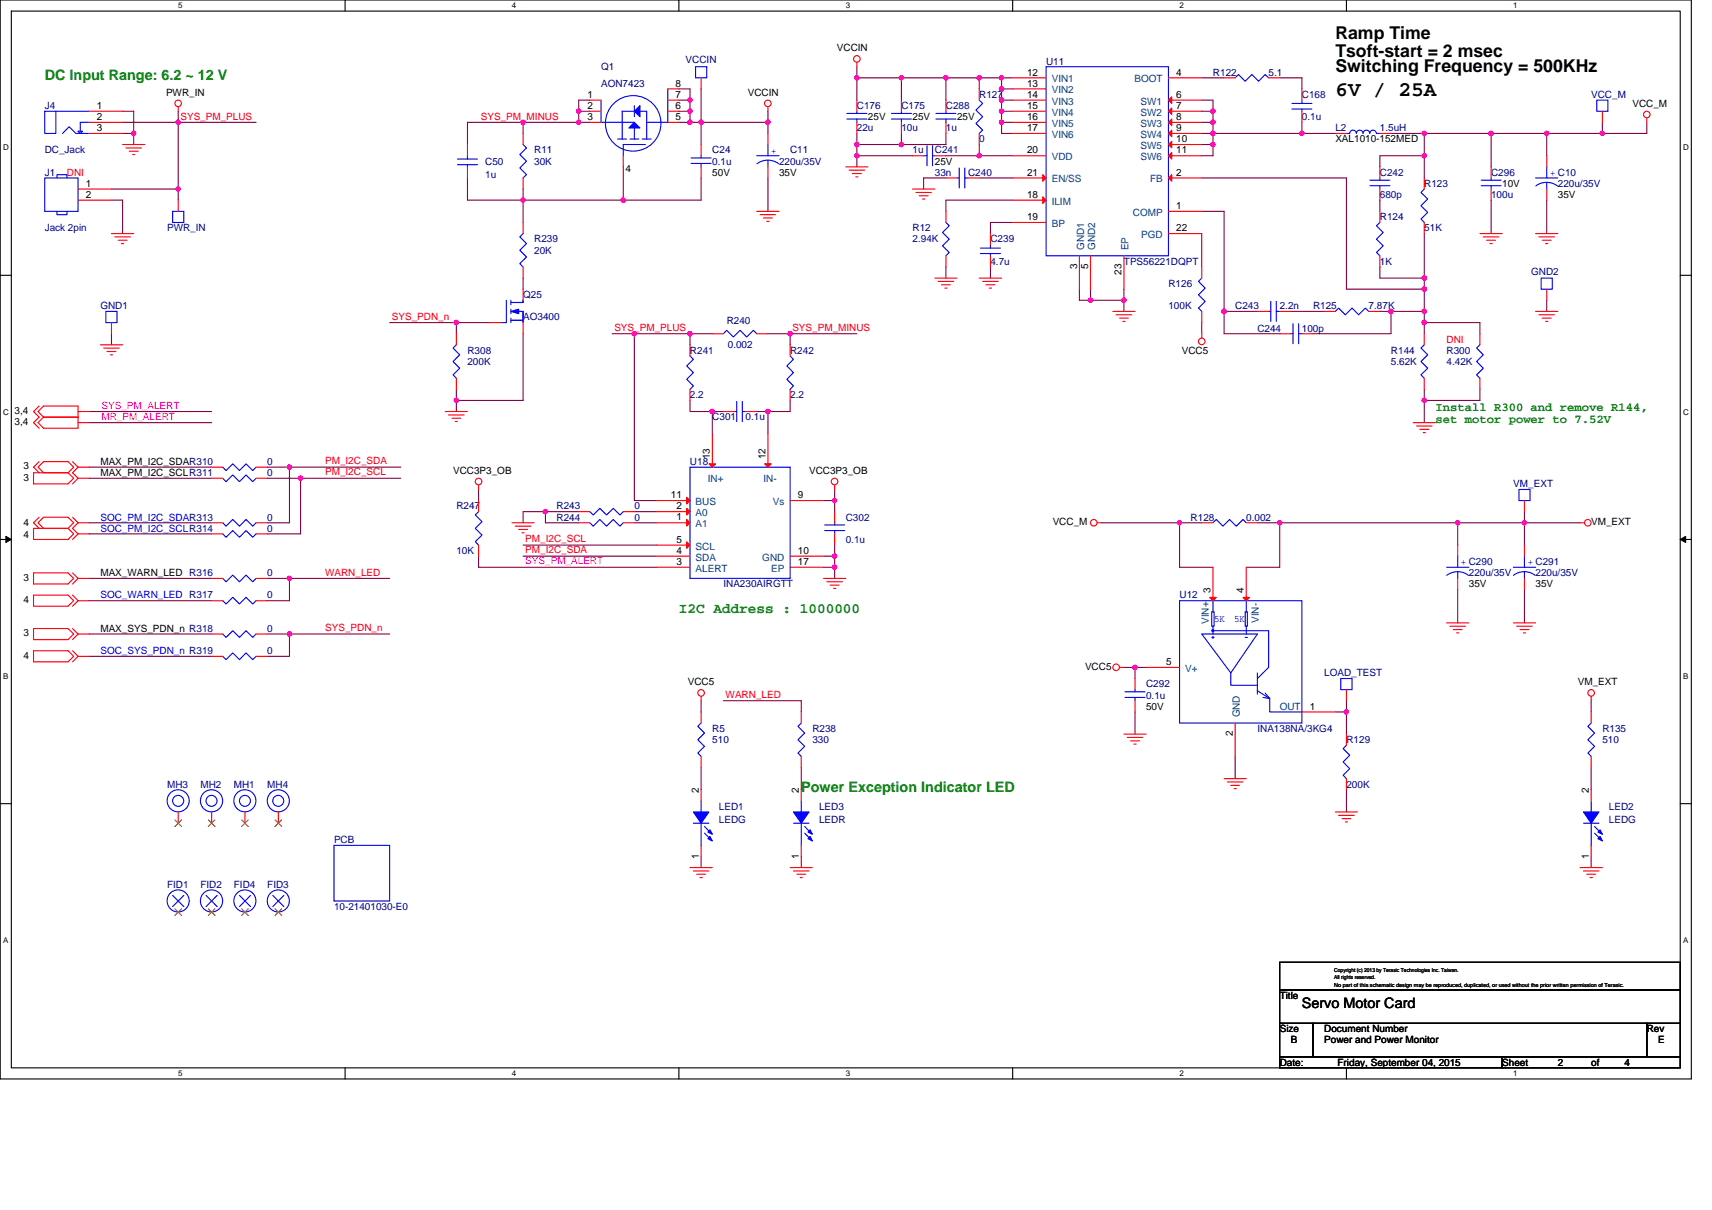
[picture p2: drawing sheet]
<svg xmlns="http://www.w3.org/2000/svg" width="297mm" height="210mm" viewBox="0 0 297 210" stroke-linecap="round" stroke-linejoin="round" font-family="sans-serif">
<defs><g id="words">
<text font-size="3.7" x="231.7" y="16.6">6V / 25A</text>
<g font-size="3.1">
<text x="231.7" y="6.7">Ramp Time</text>
<text x="231.7" y="9.9">Tsoft-start = 2 msec</text>
<text x="231.7" y="12.5">Switching Frequency = 500KHz</text>
</g>
<g font-size="2.5" fill="#008000">
<text x="7.8" y="13.9">DC Input Range: 6.2 ~ 12 V</text>
<text x="117.8" y="106.3">I2C Address : 1000000</text>
<text x="139" y="137.4">Power Exception Indicator LED</text>
</g>
<text font-size="2.5" x="225.9" y="175">Servo Motor Card</text>
<g font-size="2.1" fill="#008000">
<text x="249.1" y="71.3">Install R300 and remove R144,</text>
<text x="249.1" y="73.4">set motor power to 7.52V</text>
</g>
<g font-size="1.7" fill="#000080">
<text x="119" y="11">VCCIN</text>
<text x="181.5" y="11.2">U11</text>
<text x="104.3" y="12.1">Q1</text>
<text x="104.3" y="15">AON7423</text>
<text x="169.9" y="17">R127</text>
<text x="210.5" y="13.1">R122</text>
<text x="220.1" y="13.1">5.1</text>
<text x="225.9" y="17">C168</text>
<text x="276.1" y="17">VCC_M</text>
<text x="7.8" y="18.9">J4</text>
<text x="148.7" y="18.9">C176</text>
<text x="148.7" y="22.8">22u</text>
<text x="156.4" y="18.9">C175</text>
<text x="156.4" y="22.8">10u</text>
<text x="164.1" y="18.9">C288</text>
<text x="164.1" y="22.8">1u</text>
<text x="225.9" y="20.8">0.1u</text>
<text x="231.7" y="22.8">L2</text>
<text x="239.4" y="22.8">1.5uH</text>
<text x="7.8" y="26.6">DC_Jack</text>
<text x="84.2" y="28.6">C50</text>
<text x="92.7" y="26.6">R11</text>
<text x="92.7" y="28.6">30K</text>
<text x="123.6" y="26.6">C24</text>
<text x="123.6" y="28.6">0.1u</text>
<text x="135.2" y="28.6">220u/35V</text>
<text x="137.1" y="26.6">C11</text>
<text x="158.3" y="26.6">1u</text>
<text x="162.2" y="26.6">C241</text>
<text x="169.9" y="24.7">0</text>
<text x="7.8" y="30.5">J1</text>
<text x="84.2" y="30.9">1u</text>
<text x="162.2" y="30.5">33n</text>
<text x="168" y="30.5">C240</text>
<text x="239.4" y="30.5">C242</text>
<text x="239.4" y="34.4">680p</text>
<text x="247.1" y="32.4">R123</text>
<text x="258.7" y="30.5">C296</text>
<text x="258.7" y="34.4">100u</text>
<text x="270.3" y="32.4">220u/35V</text>
<text x="7.8" y="40.2">Jack 2pin</text>
<text x="29" y="40.2">PWR_IN</text>
<text x="158.3" y="40.2">R12</text>
<text x="239.4" y="38.2">R124</text>
<text x="247.1" y="40.2">51K</text>
<text x="92.7" y="42.1">R239</text>
<text x="92.7" y="44">20K</text>
<text x="158.3" y="42.1">2.94K</text>
<text x="171.8" y="42.1">C239</text>
<text x="171.8" y="45.9">4.7u</text>
<text x="195" y="45.9">TPS56221DQPT</text>
<text x="239.4" y="45.9">1K</text>
<text x="265.7" y="47.7">GND2</text>
<text x="17.4" y="53.7">GND1</text>
<text x="90.8" y="51.7">Q25</text>
<text x="202.7" y="49.8">R126</text>
<text x="202.7" y="53.7">100K</text>
<text x="214.3" y="53.7">C243</text>
<text x="222" y="53.7">2.2n</text>
<text x="227.8" y="53.7">R125</text>
<text x="237.5" y="53.7">7.87K</text>
<text x="90.8" y="55.6">AO3400</text>
<text x="126.1" y="56.2">R240</text>
<text x="218.2" y="57.5">C244</text>
<text x="225.9" y="57.5">100p</text>
<text x="81.1" y="61.4">R308</text>
<text x="81.1" y="63.3">200K</text>
<text x="119.7" y="61.4">R241</text>
<text x="126.3" y="60.4">0.002</text>
<text x="137.1" y="61.4">R242</text>
<text x="241.3" y="61.4">R144</text>
<text x="241.3" y="63.3">5.62K</text>
<text x="251" y="61.4">R300</text>
<text x="251" y="63.3">4.42K</text>
<text x="119.7" y="69.1">2.2</text>
<text x="137.1" y="69.1">2.2</text>
<text x="123.6" y="73">C301</text>
<text x="129.4" y="73">0.1u</text>
<text x="46.4" y="82.6">0</text>
<text x="46.4" y="80.7">0</text>
<text x="119.7" y="80.7">U18</text>
<text x="79.2" y="88.4">R247</text>
<text x="96.6" y="88.4">R243</text>
<text x="110.1" y="88.4">0</text>
<text x="262.6" y="84.5">VM_EXT</text>
<text x="46.4" y="90.3">0</text>
<text x="46.4" y="92.3">0</text>
<text x="96.6" y="90.3">R244</text>
<text x="110.1" y="90.3">0</text>
<text x="146.7" y="90.3">C302</text>
<text x="146.7" y="94.2">0.1u</text>
<text x="206.6" y="90.3">R128</text>
<text x="216.2" y="90.3">0.002</text>
<text x="46.4" y="100">0</text>
<text x="79.2" y="96.1">10K</text>
<text x="125.5" y="101.9">INA230AIRGTT</text>
<text x="254.8" y="100">220u/35V</text>
<text x="266.4" y="100">220u/35V</text>
<text x="46.4" y="103.8">0</text>
<text x="204.7" y="103.8">U12</text>
<text x="46.4" y="109.6">0</text>
<text x="46.4" y="113.5">0</text>
<text x="198.9" y="119.3">C292</text>
<text x="229.8" y="117.4">LOAD_TEST</text>
<text x="198.9" y="121.2">0.1u</text>
<text x="123.6" y="127">R5</text>
<text x="123.6" y="128.9">510</text>
<text x="140.9" y="127">R238</text>
<text x="140.9" y="128.9">330</text>
<text x="218.2" y="127">INA138NA/3KG4</text>
<text x="233.6" y="128.9">R129</text>
<text x="278" y="127">R135</text>
<text x="278" y="128.9">510</text>
<text x="29" y="136.7">MH3</text>
<text x="34.8" y="136.7">MH2</text>
<text x="40.6" y="136.7">MH1</text>
<text x="46.4" y="136.7">MH4</text>
<text x="233.6" y="136.7">200K</text>
<text x="124.7" y="140.5">LED1</text>
<text x="124.7" y="142.9">LEDG</text>
<text x="142.1" y="140.5">LED3</text>
<text x="142.1" y="142.9">LEDR</text>
<text x="279.2" y="140.5">LED2</text>
<text x="279.2" y="142.9">LEDG</text>
<text x="58" y="146.3">PCB</text>
<text x="29" y="154.1">FID1</text>
<text x="34.8" y="154.1">FID2</text>
<text x="40.6" y="154.1">FID4</text>
<text x="46.4" y="154.1">FID3</text>
<text x="58" y="157.9">10-21401030-E0</text>
</g>
<g font-size="1.7">
<text x="145.2" y="8.9">VCCIN</text>
<text x="28.8" y="16.6">PWR_IN</text>
<text x="102" y="17">1</text>
<text x="117.2" y="17">7</text>
<text x="117.2" y="15">8</text>
<text x="129.7" y="16.6">VCCIN</text>
<text x="178.2" y="13.1">12</text>
<text x="178.2" y="15">13</text>
<text x="178.2" y="17">14</text>
<text x="204.1" y="13.1">4</text>
<text x="204.1" y="17">6</text>
<text x="16.8" y="18.9">1</text>
<text x="16.8" y="20.8">2</text>
<text x="16.8" y="22.8">3</text>
<text x="102" y="18.9">2</text>
<text x="102" y="20.8">3</text>
<text x="117.2" y="20.8">5</text>
<text x="117.2" y="18.9">6</text>
<text x="150.6" y="20.8">25V</text>
<text x="158.3" y="20.8">25V</text>
<text x="166" y="20.8">25V</text>
<text x="178.2" y="18.9">15</text>
<text x="178.2" y="20.8">16</text>
<text x="178.2" y="22.8">17</text>
<text x="204.1" y="18.9">7</text>
<text x="204.1" y="20.8">8</text>
<text x="204.1" y="22.8">9</text>
<text x="283.2" y="18.5">VCC_M</text>
<text x="108.5" y="29.9">4</text>
<text x="162.2" y="28.6">25V</text>
<text x="178.2" y="26.6">20</text>
<text x="204.1" y="24.7">10</text>
<text x="204.1" y="26.6">11</text>
<text x="231.7" y="24.7">XAL1010-152MED</text>
<text x="14.9" y="32.4">1</text>
<text x="14.9" y="34.3">2</text>
<text x="123.6" y="30.5">50V</text>
<text x="135.2" y="30.5">35V</text>
<text x="178.2" y="30.5">21</text>
<text x="178.2" y="34.3">18</text>
<text x="204.1" y="30.5">2</text>
<text x="260.6" y="32.4">10V</text>
<text x="270.3" y="34.4">35V</text>
<text x="178.2" y="38.2">19</text>
<text x="204.1" y="36.3">1</text>
<text x="204.1" y="40.1">22</text>
<text x="186.9" y="46.7" transform="rotate(-90 186.9 46.7)">3</text>
<text x="188.8" y="46.7" transform="rotate(-90 188.8 46.7)">5</text>
<text x="194.6" y="47.6" transform="rotate(-90 194.6 47.6)">23</text>
<text x="205" y="61.4">VCC5</text>
<text x="2.5" y="71.8">3,4</text>
<text x="2.5" y="73.7">3,4</text>
<text x="4.1" y="83.4">3</text>
<text x="4.1" y="81.4">3</text>
<text x="17.4" y="82.6">MAX_PM_I2C_SCLR311</text>
<text x="17.4" y="80.7">MAX_PM_I2C_SDAR310</text>
<text x="78.6" y="82.2">VCC3P3_OB</text>
<text x="123.2" y="79.7" transform="rotate(-90 123.2 79.7)">13</text>
<text x="132.8" y="79.7" transform="rotate(-90 132.8 79.7)">12</text>
<text x="140.4" y="82.2">VCC3P3_OB</text>
<text x="116.4" y="86.5">11</text>
<text x="117.4" y="88.4">2</text>
<text x="138.4" y="86.5">9</text>
<text x="4.1" y="93.4">4</text>
<text x="4.1" y="91.3">4</text>
<text x="117.4" y="90.3">1</text>
<text x="117.4" y="94.2">5</text>
<text x="182.6" y="91.1">VCC_M</text>
<text x="276.1" y="91.1">VM_EXT</text>
<text x="4.1" y="100.8">3</text>
<text x="17.4" y="100">MAX_WARN_LED R316</text>
<text x="117.4" y="98">3</text>
<text x="117.4" y="96.1">4</text>
<text x="138.4" y="96.1">10</text>
<text x="138.4" y="98">17</text>
<text x="254.8" y="101.9">35V</text>
<text x="266.4" y="101.9">35V</text>
<text x="4.1" y="104.6">4</text>
<text x="210.1" y="102.9" transform="rotate(-90 210.1 102.9)">3</text>
<text x="215.8" y="102.9" transform="rotate(-90 215.8 102.9)">4</text>
<text x="4.1" y="110.4">3</text>
<text x="17.4" y="109.6">MAX_SYS_PDN_n R318</text>
<text x="4.1" y="114.3">4</text>
<text x="119.3" y="118.9">VCC5</text>
<text x="188.3" y="116.2">VCC5</text>
<text x="202.3" y="115.4">5</text>
<text x="273.8" y="118.9">VM_EXT</text>
<text x="198.9" y="123.1">50V</text>
<text x="227.2" y="123.1">1</text>
<text x="213.9" y="127.8" transform="rotate(-90 213.9 127.8)">2</text>
<text x="121.2" y="137.6" transform="rotate(-90 121.2 137.6)">2</text>
<text x="138.6" y="137.6" transform="rotate(-90 138.6 137.6)">2</text>
<text x="275.7" y="137.6" transform="rotate(-90 275.7 137.6)">2</text>
<text x="121.2" y="149" transform="rotate(-90 121.2 149)">1</text>
<text x="138.6" y="149" transform="rotate(-90 138.6 149)">1</text>
<text x="275.7" y="149" transform="rotate(-90 275.7 149)">1</text>
<text x="222" y="173.4">Title</text>
<text x="222" y="179.1">Size</text>
<text x="229.8" y="179.1">Document Number</text>
<text x="285.7" y="179.1">Rev</text>
<text x="222" y="184.9">Date:</text>
<text x="224" y="181.1">B</text>
<text x="229.8" y="181.1">Power and Power Monitor</text>
<text x="232.1" y="184.9">Friday, September 04, 2015</text>
<text x="260.6" y="184.9">Sheet</text>
<text x="270.3" y="184.9">2</text>
<text x="276.1" y="184.9">of</text>
<text x="281.9" y="184.9">4</text>
<text x="287.7" y="181.1">E</text>
</g>
<g font-size="1.7" fill="#004080">
<text x="182.5" y="14.3">VIN1</text>
<text x="182.5" y="16.2">VIN2</text>
<text x="196.8" y="14.3">BOOT</text>
<text x="182.5" y="18.2">VIN3</text>
<text x="182.5" y="20.1">VIN4</text>
<text x="182.5" y="22">VIN5</text>
<text x="182.5" y="23.9">VIN6</text>
<text x="197.9" y="18.2">SW1</text>
<text x="197.9" y="20.1">SW2</text>
<text x="197.9" y="22">SW3</text>
<text x="197.9" y="23.9">SW4</text>
<text x="182.5" y="27.8">VDD</text>
<text x="197.9" y="25.9">SW5</text>
<text x="197.9" y="27.8">SW6</text>
<text x="182.5" y="31.7">EN/SS</text>
<text x="182.5" y="35.5">ILIM</text>
<text x="199.5" y="31.7">FB</text>
<text x="182.5" y="39.4">BP</text>
<text x="196.6" y="37.5">COMP</text>
<text x="198" y="41.3">PGD</text>
<text x="188.1" y="43.4" transform="rotate(-90 188.1 43.4)">GND1</text>
<text x="190" y="43.4" transform="rotate(-90 190 43.4)">GND2</text>
<text x="195.8" y="43.4" transform="rotate(-90 195.8 43.4)">EP</text>
<text x="122.8" y="83.6">IN+</text>
<text x="132.5" y="83.6">IN-</text>
<text x="120.7" y="89.6">A0</text>
<text x="120.7" y="87.7">BUS</text>
<text x="134.1" y="87.7">Vs</text>
<text x="120.7" y="91.5">A1</text>
<text x="120.7" y="95.4">SCL</text>
<text x="120.7" y="99.2">ALERT</text>
<text x="120.7" y="97.3">SDA</text>
<text x="132.3" y="97.3">GND</text>
<text x="133.8" y="99.2">EP</text>
<text x="209.7" y="108.3" transform="rotate(-90 209.7 108.3)">VIN+</text>
<text x="218.4" y="108.1" transform="rotate(-90 218.4 108.1)">VIN-</text>
<text x="205.6" y="116.6">V+</text>
<text x="215.1" y="124.5" transform="rotate(-90 215.1 124.5)">GND</text>
<text x="222" y="123.1">OUT</text>
</g>
<g font-size="1.7" fill="#f00">
<text x="31.3" y="20.7">SYS_PM_PLUS</text>
<text x="83.4" y="20.7">SYS_PM_MINUS</text>
<text x="11.6" y="30.5">DNI</text>
<text x="68" y="55.5">SYS_PDN_n</text>
<text x="106.6" y="57.4">SYS_PM_PLUS</text>
<text x="137.5" y="57.4">SYS_PM_MINUS</text>
<text x="251" y="59.5">DNI</text>
<text x="56.4" y="80.6">PM_I2C_SDA</text>
<text x="56.4" y="82.5">PM_I2C_SCL</text>
<text x="91.1" y="94.1">PM_I2C_SCL</text>
<text x="56.4" y="99.9">WARN_LED</text>
<text x="91.1" y="96">PM_I2C_SDA</text>
<text x="56.4" y="109.5">SYS_PDN_n</text>
<text x="125.9" y="121.1">WARN_LED</text>
</g>
<g font-size="1.7" fill="#00f">
<text x="133.8" y="26.7">+</text>
<text x="268.9" y="30.5">+ C10</text>
<text x="17.4" y="92.3">SOC_PM_I2C_SCLR314</text>
<text x="17.4" y="90.3">SOC_PM_I2C_SDAR313</text>
<text x="253.5" y="98.1">+ C290</text>
<text x="265.1" y="98.1">+ C291</text>
<text x="17.4" y="103.8">SOC_WARN_LED R317</text>
<text x="210.6" y="107.9">5K</text>
<text x="214.1" y="107.9">5K</text>
<text x="17.4" y="113.5">SOC_SYS_PDN_n R319</text>
</g>
<g font-size="1.7" fill="#f0f">
<text x="17.6" y="71">SYS_PM_ALERT</text>
<text x="17.6" y="73">MR_PM_ALERT</text>
<text x="91.1" y="98">SYS_PM_ALERT</text>
</g>
<g font-size="1.4">
<text x="30.9" y="1.5">5</text>
<text x="88.8" y="1.5">4</text>
<text x="146.7" y="1.5">3</text>
<text x="204.7" y="1.5">2</text>
<text x="262.6" y="1.5">1</text>
<text x=".5" y="26.1">D</text>
<text x="292" y="26.1">D</text>
<text x=".5" y="71.9">C</text>
<text x="292" y="71.9">C</text>
<text x=".5" y="117.8">B</text>
<text x="292" y="117.8">B</text>
<text x=".5" y="163.6">A</text>
<text x="292" y="163.6">A</text>
<text x="30.9" y="186.8">5</text>
<text x="88.8" y="186.8">4</text>
<text x="146.7" y="186.8">3</text>
<text x="204.7" y="186.8">2</text>
<text x="262.6" y="186.8">1</text>
</g>
<g font-size="1">
<text x="231.5" y="168.6">Copyright (c) 2013 by Terasic Technologies Inc. Taiwan.</text>
<text x="231.5" y="171.3">No part of this schematic design may be reproduced, duplicated, or used without the prior written permission of Terasic.</text>
<text x="231.5" y="169.9">All rights reserved.</text>
</g>
</g></defs>
<path d="M0 0h293.5v187.2h-293.5zM2 1.9h289.5v183.4h-289.5z" fill="none" stroke="#000" stroke-width=".19"/>
<g fill="#fff">
<path d="M30.9 .2h.8v1.6h-.8z"/>
<path d="M30.9 185.5h.8v1.6h-.8z"/>
</g>
<path d="M59.9 0v1.9M59.9 185.3v1.9" fill="none" stroke="#000" stroke-width=".19"/>
<g fill="#fff">
<path d="M88.8 .2h.8v1.6h-.8z"/>
<path d="M88.8 185.5h.8v1.6h-.8z"/>
</g>
<path d="M117.8 0v1.9M117.8 185.3v1.9" fill="none" stroke="#000" stroke-width=".19"/>
<g fill="#fff">
<path d="M146.7 .2h.8v1.6h-.8z"/>
<path d="M146.7 185.5h.8v1.6h-.8z"/>
</g>
<path d="M175.7 0v1.9M175.7 185.3v1.9" fill="none" stroke="#000" stroke-width=".19"/>
<g fill="#fff">
<path d="M204.7 .2h.7v1.6h-.7z"/>
<path d="M204.7 185.5h.7v1.6h-.7z"/>
</g>
<path d="M233.6 0v1.9M233.6 185.3v1.9" fill="none" stroke="#000" stroke-width=".19"/>
<g fill="#fff">
<path d="M262.6 .2h.7v1.6h-.7z"/>
<path d="M262.6 185.5h.7v1.6h-.7z"/>
<path d="M.5 24.8h1v1.6h-1z"/>
<path d="M292 24.8h1v1.6h-1z"/>
<path d="M.5 70.7h1v1.5h-1z"/>
<path d="M292 70.7h1v1.5h-1z"/>
</g>
<path d="M0 47.8h2M291.5 47.8h2" fill="none" stroke="#000" stroke-width=".19"/>
<g fill="#fff">
<path d="M.5 116.5h.9v1.6h-.9z"/>
<path d="M292 116.5h.9v1.6h-.9z"/>
</g>
<path d="M0 93.6h2M291.5 93.6h2" fill="none" stroke="#000" stroke-width=".19"/>
<path d="M1 93.1l1 .5-1 .5zM291.5 93.6l1-.5v1z" fill="#000" stroke="#000" stroke-width=".17"/>
<g fill="#fff">
<path d="M.5 162.4h.9v1.5h-.9z"/>
<path d="M292 162.4h.9v1.5h-.9z"/>
</g>
<path d="M0 139.5h2M291.5 139.5h2M222 167h69.5v4.8h-69.5zM222 171.8h69.5v5.8h-69.5zM222 177.6h5.8v5.8h-5.8zM227.8 177.6h57.9v5.8h-57.9zM285.7 177.6h5.8v5.8h-5.8zM222 183.4h38.6v1.9h-38.6zM260.6 183.4h30.9v1.9h-30.9z" fill="none" stroke="#000" stroke-width=".19"/>
<g fill="none" stroke="#800040" stroke-width=".19">
<path d="M21.3 19.3h1.9v5.8M30.9 19.3v1.9M100.4 19.3h1.9M100.4 19.3v1.9M102.3 17.4h-1.9v1.9M117.8 19.3h1.9M117.8 15.4h1.9v2M117.8 17.4h1.9M119.7 19.3v1.9M119.7 17.4v1.9M121.6 15.4v5.8M133.2 19.3v1.9"/>
<path d="M148.7 13.5h7.7M148.7 13.5v3.9M148.7 11.6v1.9M156.4 13.5h7.7M156.4 13.5v3.9M164.1 13.5v3.9M164.1 13.5h5.8M169.9 13.5v1.9M169.9 13.5h3.9M173.8 13.5h1.9M173.8 17.4h1.9M173.8 19.3h1.9"/>
<path d="M173.8 15.4h1.9M173.8 13.5v1.9M173.8 17.4v1.9M173.8 19.3v1.9M173.8 15.4v2M208.5 17.4h2v1.9M208.5 19.3h2M208.5 13.5h3.9M210.5 19.3v1.9M222 13.5h3.9v1.9M19.3 34.7h2v5.8M19.3 32.8h11.6"/>
<path d="M21.3 21.2h9.6M21.3 23.2h1.9M30.9 21.2v11.6M30.9 32.8v1.9M30.9 21.2h13.5M81.1 30.9v3.8h9.7v3.9M90.8 21.2v2M90.8 32.8v1.9h17.3M90.8 21.2h9.6M90.8 21.2h-9.7v3.9M100.4 21.2h1.9M108.1 29v5.7"/>
<path d="M117.8 21.2h1.9M119.7 21.2h1.9M121.6 21.2v3.9M121.6 30.9v3.8h-13.5M121.6 21.2h11.6v2M133.2 30.9v5.8M148.7 27v2M148.7 25.1h7.7M148.7 23.2v1.9M148.7 25.1v1.9M148.7 27h9.6M156.4 23.2v1.9"/>
<path d="M164.1 27h5.8M164.1 23.2v1.9h-7.7M164.1 30.9h-3.9v1.9M169.9 25.1v1.9M169.9 30.9h5.8M169.9 27h5.8M173.8 21.2h1.9M173.8 21.2v2h1.9M175.7 34.7h-11.6v2M175.7 38.6h-3.9v1.9M208.5 21.2h2M208.5 23.2h2"/>
<path d="M208.5 25.1h2M208.5 30.9h25.1v19.3h13.5M208.5 36.7h3.9v17.3M210.5 25.1v1.9h-2M210.5 21.2v2M210.5 23.2v1.9M210.5 23.2h15.4M225.9 21.2v2M225.9 23.2h5.8M239.4 34.7v2M241.3 23.2h5.8M247.1 23.2v3.8"/>
<path d="M247.1 27v3.9M247.1 23.2h11.6M247.1 27h-7.7v2M258.7 23.2h9.7M258.7 23.2v5.8M258.7 34.7v5.8M268.4 23.2h9.6M268.4 23.2v3.8M268.4 34.7v5.8M278 21.2v2M285.7 21.2v2h-7.7M19.3 57.9v1.9"/>
<path d="M67.6 56h11.6M79.2 56v1.9M79.2 56h5.8M90.8 48.3v1.9M90.8 57.9v11.6h-11.6v-1.9M106.2 57.9h3.9M110.1 57.9v29h3.8M110.1 57.9h9.6M119.7 57.9v1.9M119.7 57.9h3.9M133.2 57.9h3.9M137.1 57.9v1.9"/>
<path d="M137.1 57.9h11.6M164.1 46.3v2M171.8 46.3v2M187.3 50.2v1.9h1.9M189.2 50.2v1.9M189.2 52.1h5.8M195 50.2v1.9M195 52.1v1.9M208.5 40.5v5.8M208.5 56v1.9M212.4 54v3.9h9.6M212.4 54h5.8"/>
<path d="M224 54h5.8M239.4 46.3v2h7.7M239.4 54h1.9M241.3 54h5.8M241.3 54v3.9h-13.5M247.1 50.2v3.8M247.1 40.5v7.8M247.1 48.3v1.9M247.1 54v2M247.1 56h9.7v1.9M247.1 56v1.9M268.4 52.1v1.9"/>
<path d="M15.5 71.4h21.2M15.5 73.3h21.2M79.2 69.5v1.9M119.7 69.5v1.9h5.8M123.6 71.4v3.9M131.3 71.4h1.9M133.2 71.4v3.9M137.1 69.5v1.9h-3.9M247.1 67.6v1.9M247.1 69.5v3.8M256.8 67.6v1.9h-9.7M15.5 81.1h21.2"/>
<path d="M15.5 83h21.2M15.5 90.7h21.2M15.5 92.6h21.2M46.4 81.1h3.8M46.4 83h5.8M50.2 81.1v9.6h-3.8M50.2 81.1h19.3M52.2 83h17.3M52.2 83v9.6h-5.8M83 96.5v1.9h30.9M83 84.9v2M90.8 96.5h23.1"/>
<path d="M90.8 94.6h23.1M94.6 88.8h5.8M94.6 88.8v1.9h5.8M94.6 88.8h-3.8v1.9M110.1 88.8h3.8M110.1 90.7h3.8M142.9 96.5h1.9M142.9 86.9h1.9M142.9 98.4h1.9M144.8 94.6v3.8M144.8 86.9v1.9M144.8 84.9v2"/>
<path d="M144.8 98.4v2M191.2 90.7h13.5M204.7 90.7h3.8M204.7 90.7v7.7h5.8M218.2 90.7h3.8M222 90.7v7.7h-5.8M222 90.7h30.9M252.9 90.7v3.9M252.9 90.7h11.6M264.5 88.8v1.9M264.5 90.7h9.6M264.5 90.7v3.9"/>
<path d="M15.5 110h21.2M15.5 113.9h21.2M15.5 100.4h21.2M15.5 104.2h21.2M46.4 110h3.8v3.9h-3.8M46.4 100.4h3.8M50.2 100.4h17.4M50.2 110h17.4M50.2 100.4v3.8h-3.8M195 115.8h1.9M196.9 115.8v2M196.9 115.8h2"/>
<path d="M252.9 102.3v5.8M264.5 102.3v5.8M121.6 133.2v3.9M121.6 121.6v1.9M125.5 121.6h13.5v1.9M139 133.2v3.9M196.9 123.5v3.9M214.3 131.3v3.8M231.7 123.5h1.9M233.6 121.6v1.9M233.6 123.5v3.9M233.6 137.1v3.8"/>
<path d="M276.1 133.2v3.9M276.1 121.6v1.9M121.6 148.6v2M139 148.6v2M276.1 148.6v2"/>
</g>
<g fill="#f0f" stroke="#f0f" stroke-width=".19">
<circle cx="119.7" cy="19.3" r=".38"/>
<circle cx="133.2" cy="21.2" r=".38"/>
<circle cx="108.1" cy="34.7" r=".38"/>
<circle cx="23.2" cy="23.1" r=".38"/>
<circle cx="156.4" cy="13.5" r=".38"/>
<circle cx="156.4" cy="25.1" r=".38"/>
<circle cx="173.8" cy="13.5" r=".38"/>
<circle cx="189.2" cy="52.1" r=".38"/>
<circle cx="195" cy="52.1" r=".38"/>
<circle cx="173.8" cy="19.3" r=".38"/>
<circle cx="173.8" cy="21.2" r=".38"/>
<circle cx="210.4" cy="19.3" r=".38"/>
<circle cx="210.4" cy="21.2" r=".38"/>
<circle cx="210.4" cy="25.1" r=".38"/>
<circle cx="173.8" cy="17.4" r=".38"/>
<circle cx="173.8" cy="15.4" r=".38"/>
<circle cx="225.9" cy="23.1" r=".38"/>
<circle cx="210.4" cy="23.1" r=".38"/>
<circle cx="247.1" cy="27" r=".38"/>
<circle cx="247.1" cy="23.1" r=".38"/>
<circle cx="258.7" cy="23.1" r=".38"/>
<circle cx="247.1" cy="50.2" r=".38"/>
<circle cx="247.1" cy="48.2" r=".38"/>
<circle cx="247.1" cy="54" r=".38"/>
<circle cx="212.4" cy="54" r=".38"/>
<circle cx="241.3" cy="54" r=".38"/>
<circle cx="278" cy="23.1" r=".38"/>
<circle cx="148.7" cy="13.5" r=".38"/>
<circle cx="164.1" cy="13.5" r=".38"/>
<circle cx="169.9" cy="13.5" r=".38"/>
<circle cx="169.9" cy="27" r=".38"/>
<circle cx="148.7" cy="27" r=".38"/>
<circle cx="148.7" cy="25.1" r=".38"/>
<circle cx="268.4" cy="23.1" r=".38"/>
<circle cx="264.5" cy="90.7" r=".38"/>
<circle cx="252.9" cy="90.7" r=".38"/>
<circle cx="90.7" cy="21.2" r=".38"/>
<circle cx="119.7" cy="17.4" r=".38"/>
<circle cx="121.6" cy="21.2" r=".38"/>
<circle cx="119.7" cy="21.2" r=".38"/>
<circle cx="100.4" cy="19.3" r=".38"/>
<circle cx="100.4" cy="21.2" r=".38"/>
<circle cx="90.7" cy="34.7" r=".38"/>
<circle cx="144.8" cy="96.5" r=".38"/>
<circle cx="144.8" cy="86.9" r=".38"/>
<circle cx="94.6" cy="88.8" r=".38"/>
<circle cx="123.6" cy="71.4" r=".38"/>
<circle cx="133.2" cy="71.4" r=".38"/>
<circle cx="119.7" cy="57.9" r=".38"/>
<circle cx="110" cy="57.9" r=".38"/>
<circle cx="137.1" cy="57.9" r=".38"/>
<circle cx="144.8" cy="98.4" r=".38"/>
<circle cx="30.9" cy="32.8" r=".38"/>
<circle cx="30.9" cy="21.2" r=".38"/>
<circle cx="247.1" cy="56" r=".38"/>
<circle cx="247.1" cy="69.5" r=".38"/>
<circle cx="79.2" cy="69.5" r=".38"/>
<circle cx="79.2" cy="56" r=".38"/>
<circle cx="50.2" cy="81.1" r=".38"/>
<circle cx="52.1" cy="83" r=".38"/>
<circle cx="50.2" cy="100.4" r=".38"/>
<circle cx="50.2" cy="110" r=".38"/>
<circle cx="196.9" cy="115.8" r=".38"/>
<circle cx="233.6" cy="123.5" r=".38"/>
<circle cx="204.6" cy="90.7" r=".38"/>
<circle cx="222" cy="90.7" r=".38"/>
</g>
<g fill="none" stroke="#f00" stroke-width=".19">
<path d="M15.5 19.3h5.8M30.9 18.5v.8M102.3 17.4h2M102.3 19.3h2M115.9 19.3h1.9M115.9 17.4h1.9M115.9 15.4h1.9M121.6 13.5v1.9M133.2 18.5v.8M148.7 10.8v.8M148.7 17.4v1.9M156.4 17.4v1.9"/>
<path d="M164.1 17.4v1.9M169.9 15.4v2M175.7 13.5h5.8M175.7 15.4h5.8M175.7 17.4h5.8M175.7 19.3h5.8M202.7 13.5h5.8M202.7 17.4h5.8M202.7 19.3h5.8M212.4 13.5h1.9M220.1 13.5h1.9M225.9 19.3v1.9"/>
<path d="M225.9 15.4v2M278 19.3v1.9M13.5 32.8h5.8M13.5 34.7h5.8M15.5 21.2h5.8M15.5 23.2h5.8M21.3 25.1h3.8M21.8 25.7h2.8M22.4 26.2h1.6M23 26.8h.4M30.9 34.7v2M81.1 29v1.9"/>
<path d="M81.1 25.1v1.9M90.8 23.2v1.9M90.8 30.9v1.9M90.8 38.6v1.9M102.3 21.2h2M108.1 27v2M115.9 21.2h1.9M121.6 25.1v1.9M121.6 29v1.9M131.3 36.7h3.9M131.9 37.3h2.7M132.5 37.8h1.5"/>
<path d="M133 38.4h.4M133.2 23.2v1.9M133.2 29v1.9M146.7 29h3.9M147.3 29.5h2.7M147.9 30.1h1.6M148.5 30.7h.4M148.7 21.2v2M156.4 21.2v2M158.3 32.8h3.9M158.3 27h1.9M158.9 33.4h2.7"/>
<path d="M159.5 34h1.5M160.1 34.5h.4M162.2 27h1.9M164.1 36.7v1.9M164.1 21.2v2M164.1 30.9h1.9M168 30.9h1.9M169.9 23.2v1.9M175.7 21.2h5.8M175.7 23.2h5.8M175.7 27h5.8M175.7 30.9h5.8"/>
<path d="M175.7 38.6h5.8M175.7 34.7h5.8M202.7 21.2h5.8M202.7 23.2h5.8M202.7 25.1h5.8M202.7 27h5.8M202.7 30.9h5.8M202.7 36.7h5.8M231.7 23.2h1.9M239.4 23.2h1.9M239.4 36.7v1.9M239.4 29v1.9"/>
<path d="M239.4 32.8v1.9M247.1 38.6v1.9M247.1 30.9v1.9M258.7 29v1.9M258.7 32.8v1.9M268.4 27v2M268.4 32.8v1.9M285.7 20.5v.7M17.4 59.8h3.9M19.3 40.5h3.9M19.3 56v1.9M19.9 41.1h2.7"/>
<path d="M20.5 41.7h1.5M21.1 42.3h.4M79.2 57.9v1.9M85 56h1.9M90.8 46.3v2M90.8 50.2v1.9M90.8 56v1.9M119.7 59.8v2M123.6 57.9h1.9M131.3 57.9h1.9M137.1 59.8v2M162.2 48.3h3.8"/>
<path d="M162.8 48.8h2.7M163.3 49.4h1.6M163.9 50h.4M164.1 44.4v1.9M169.9 48.3h3.9M170.5 48.8h2.7M171.1 49.4h1.5M171.6 50h.4M171.8 44.4v1.9M171.8 40.5v2M187.3 44.4v5.8M189.2 44.4v5.8"/>
<path d="M193.1 54h3.8M193.7 54.6h2.7M194.2 55.2h1.6M194.8 55.8h.4M195 44.4v5.8M202.7 40.5h5.8M208.5 54v2M208.5 46.3v2M208.5 57.9v.8M218.2 54h1.9M222 57.9h2M222 54h2"/>
<path d="M225.9 57.9h1.9M229.8 54h1.9M237.5 54h1.9M239.4 44.4v1.9M247.1 57.9v1.9M256.8 40.5h3.8M256.8 57.9v1.9M257.4 41.1h2.7M257.9 41.7h1.6M258.5 42.3h.4M266.4 40.5h3.9M266.4 54h3.9"/>
<path d="M267 41.1h2.7M267 54.6h2.7M267.6 41.7h1.5M267.6 55.2h1.5M268.2 42.3h.4M268.2 55.8h.4M268.4 50.2v1.9M6.8 70.5l-1 .9 1 1-1 .9 1 1M7.6 72.4l-1-1 1-.9h5.9v1.9M7.6 72.4h5.9M13.5 71.4h2M13.5 73.3h2"/>
<path d="M13.5 72.4v1.9h-5.9l-1-1 1-.9M18 60.4h2.7M18.6 61h1.5M19.2 61.6h.3M77.3 71.4h3.8M77.8 72h2.7M78.4 72.6h1.5M79 73.2h.4M79.2 65.6v2M119.7 67.6v1.9M123.6 75.3v5.8M125.5 71.4h1.9"/>
<path d="M129.4 71.4h1.9M133.2 75.3v5.8M137.1 67.6v1.9M245.2 73.3h3.9M245.8 73.9h2.7M246.4 74.5h1.5M246.9 75.1h.4M247.1 65.6v2M256.8 65.6v2M5.8 82h6l1 1-1 1h-6zM5.8 91.7h6l1 .9-1 1h-6zM5.8 99.4h6l1 1-1 .9h-6z"/>
<path d="M6.8 80.1l-1 1 1 .9M6.8 89.8l-1 .9 1 1M7.6 80.1h4.2l1 1-1 .9h-4.2l-1-.9zM7.6 89.8h4.2l1 .9-1 1h-4.2l-1-1zM12.6 80.1l.9 1M12.6 89.8l.9 .9M12.6 99.4l.9 1M13.5 83h2M13.5 83l-.9 1M13.5 81.1h2M13.5 90.7h2M13.5 81.1l-.9 .9 .9 1"/>
<path d="M13.5 90.7l-.9 1 .9 .9M13.5 92.6h2M13.5 92.6l-.9 1M36.7 83h1.9M36.7 81.1h1.9M36.7 90.7h1.9M36.7 92.6h1.9M44.4 83h2M44.4 81.1h2M44.4 90.7h2M44.4 92.6h2M83 84.2v.7"/>
<path d="M83 86.9v1.9M83 94.6v1.9M88.8 90.7h3.9M89.4 91.3h2.7M90 91.9h1.5M90.6 92.5h.4M100.4 90.7h1.9M100.4 88.8h1.9M108.1 90.7h2M108.1 88.8h2M113.9 88.8h5.8M113.9 90.7h5.8"/>
<path d="M113.9 98.4h5.8M113.9 94.6h5.8M113.9 96.5h5.8M113.9 86.9h5.8M137.1 96.5h5.8M137.1 86.9h5.8M137.1 98.4h5.8M144.8 88.8v1.9M144.8 92.6v2M144.8 84.2v.7M190.4 90.7h.8M208.5 90.7h2"/>
<path d="M210.5 98.4v5.8M216.2 90.7h2M216.2 98.4v5.8M252.9 94.6v1.9M264.5 94.6v1.9M264.5 86.9v1.9M274.1 90.7h.8M5.8 103.3h6l1 .9-1 1h-6zM5.8 109.1h6l1 .9-1 1h-6zM5.8 112.9h6l1 1-1 1h-6zM12.6 103.3l.9 .9M12.6 109.1l.9 .9"/>
<path d="M12.6 112.9l.9 1M13.5 100.4h2M13.5 104.2h2M13.5 110h2M13.5 113.9h2M13.5 100.4l-.9 .9M13.5 104.2l-.9 1M13.5 110l-.9 1M13.5 113.9l-.9 1M36.7 110h1.9M36.7 104.2h1.9M36.7 113.9h1.9"/>
<path d="M36.7 100.4h1.9M44.4 110h2M44.4 104.2h2M44.4 113.9h2M44.4 100.4h2M142.9 100.4h3.8M143.5 101h2.7M144 101.5h1.6M144.6 102.1h.4M194.2 115.8h.8M196.9 117.8v1.9M198.9 115.8h5.8"/>
<path d="M233.6 119.7v1.9M251 108.1h3.8M251.6 108.7h2.7M252.2 109.3h1.5M252.7 109.8h.4M252.9 100.4v1.9M262.6 108.1h3.8M263.1 108.7h2.8M263.7 109.3h1.6M264.3 109.8h.4M264.5 100.4v1.9M121.6 120.8v.8"/>
<path d="M121.6 137.1v1.9M121.6 131.3v1.9M121.6 123.5v2M139 131.3v1.9M139 123.5v2M139 137.1v1.9M195 127.4h3.9M195.6 128h2.7M196.2 128.6h1.5M196.7 129.1h.4M196.9 121.6v1.9M212.4 135.1h3.8"/>
<path d="M213 135.7h2.7M213.5 136.3h1.6M214.1 136.9h.4M214.3 125.5v5.8M225.9 123.5h5.8M233.6 135.1v2M233.6 127.4v1.9M276.1 120.8v.8M276.1 137.1v1.9M276.1 131.3v1.9M276.1 123.5v2M30.9 158.3h.1"/>
<path d="M30.9 140.9v2M36.7 158.3h.1M36.7 140.9v2M42.5 140.9v2M42.5 158.3h.1M48.3 140.9v2M48.3 158.3h.1M119.7 150.6h3.9M120.3 151.2h2.7M120.9 151.7h1.5M121.5 152.3h.4M121.6 146.7v1.9"/>
<path d="M137.1 150.6h3.8M137.7 151.2h2.7M138.3 151.7h1.5M138.8 152.3h.4M139 146.7v1.9M231.7 140.9h3.8M232.3 141.5h2.7M232.9 142.1h1.5M233.4 142.6h.4M274.1 150.6h3.9M274.7 151.2h2.7M275.3 151.7h1.6"/>
<path d="M275.9 152.3h.4M276.1 146.7v1.9"/>
<circle cx="30.9" cy="17.9" r=".57"/>
<circle cx="133.2" cy="17.9" r=".57"/>
<circle cx="148.7" cy="10.2" r=".57"/>
<circle cx="285.7" cy="19.9" r=".57"/>
<circle cx="208.5" cy="59.2" r=".57"/>
<circle cx="83" cy="83.6" r=".57"/>
<circle cx="144.8" cy="83.6" r=".57"/>
<circle cx="189.8" cy="90.7" r=".57"/>
<circle cx="275.5" cy="90.7" r=".57"/>
<circle cx="193.7" cy="115.8" r=".57"/>
<circle cx="121.6" cy="120.2" r=".57"/>
<circle cx="276.1" cy="120.2" r=".57"/>
</g>
<g fill="none" stroke="#00f" stroke-width=".19">
<path d="M7.8 19.3h1.9v3.9h-1.9zM9.7 19.3h5.8M104.3 17.4v3.8h5.8v2.9M110.1 19.3h-2.2v4.8M110.1 18.3v2M110.8 19.3h1.4v4.8M115.9 15.4v5.8h-3.7M120.7 11.6h1.9v1.9h-1.9zM146.9 19.7h3.5M148.7 19.3v.4M154.7 19.7h3.4M156.4 19.3v.4"/>
<path d="M162.4 19.7h3.5M164.1 19.3v.4M169.9 17.4l.6 .5-1.2 1.2 1.2 1.2-1.2 1.1 1.2 1.2-.6 .6M181.5 11.6h21.2v32.8h-21.2zM214.3 13.5l.6-.6 1.1 1.2 1.2-1.2 1.2 1.2 1.1-1.2 .6 .6M224.2 17.9h3.4M224.2 18.9h3.4M225.9 18.9v.4M225.9 17.4v.5M277 17.4h2v1.9h-2zM7.8 30.9h5.7v5.8h-5.7zM9.9 30.9v-.6h1.7v.6"/>
<path d="M9.9 36.7v.6h1.7v-.6M10.9 23.2l1.1-1.2 1.2 1.2h2.3M13.5 22.8h.8l-.4 .4zM15.5 21.2h-1.6v1.6M29.9 36.7h2v1.9h-2zM79.4 27.6h3.4M79.4 28.6h3.4M81.1 28.6v.4M81.1 27v.6M90.8 25.1l.6 .6-1.2 1.1 1.2 1.2-1.2 1.1 1.2 1.2-.6 .6M107.2 24.1h1.5M109.3 24.1h1.5"/>
<path d="M111.4 24.1h1.6M112 25.1h-3.9v1.9M119.9 28.4h3.5M119.9 27.4h3.5M121.6 27v.4M121.6 28.4v.6M131.3 27h3.9M133.2 27.8v1.2M133.2 25.1v1.9M135.1 28.4a3.1 3.1 0 0 0-3.8 0M146.9 20.7h3.5M148.7 20.7v.5"/>
<path d="M154.7 20.7h3.4M156.4 20.7v.5M160.2 27h.6M160.8 25.3v3.5M161.8 27h.4M161.8 25.3v3.5M162.4 20.7h3.5M164.1 38.6l.6 .6-1.2 1.1 1.2 1.2-1.2 1.2 1.2 1.1-.6 .6M164.1 20.7v.5M166 30.9h.4M166.4 29.1v3.5M167.4 30.9h.6"/>
<path d="M167.4 29.1v3.5M233.6 23.2h.6M234.2 23.1a.57 .57 0 0 1 .6-.5 .57 .57 0 0 1 .5 .5M235.3 23.1a.57 .57 0 0 1 .6-.5 .57 .57 0 0 1 .6 .5M236.5 23.1a.58 .58 0 0 1 .6-.5 .58 .58 0 0 1 .6 .5 .56 .56 0 0 1 .5-.5 .56 .56 0 0 1 .6 .5M237.7 32.2h3.4M237.7 31.3h3.4M238.8 23.2h.6M239.4 38.6l-.6 .6 1.2 1.1-1.2 1.2 1.2 1.2-1.2 1.1 .6 .6M239.4 30.9v.4M239.4 32.2v.6M247.1 32.8l-.6 .6 1.2 1.1-1.2 1.2 1.2 1.2-1.2 1.1 .6 .6"/>
<path d="M257 32.2h3.5M257 31.3h3.5M258.7 30.9v.4M258.7 32.2v.6M266.4 30.9h3.9M266.5 32.3a3.1 3.1 0 0 1 3.7 0M268.4 31.6v1.2M268.4 29v1.9M18.4 54h1.9v2h-1.9zM79.2 59.8l-.6 .6 1.2 1.2-1.2 1.1 1.2 1.2-1.2 1.1 .6 .6M87.9 52.1v3.9h-1M88.6 55.2v.8"/>
<path d="M88.6 55.6h2.2M88.6 53.7v.7M88.6 52.1v.8M88.8 55.6h1.8M88.8 52.5h2v-.4v.4h-2.2M89.6 54h1.2v2M90.8 40.5l-.6 .6 1.2 1.2-1.2 1.1 1.2 1.2-1.2 1.1 .6 .6M125.5 57.9l.6-.6 1.2 1.2 1.1-1.2 1.2 1.2 1.1-1.2 .6 .6M170.1 43.1h3.5M170.1 44h3.5M171.8 44v.4M171.8 42.5v.6"/>
<path d="M208.5 48.3l-.6 .5 1.2 1.2-1.2 1.2 1.2 1.1-1.2 1.2 .6 .5M220.1 54h.4M220.5 52.3v3.5M221.4 54h.6M221.4 52.3v3.5M224 57.9h.3M224.3 56.2v3.4M225.3 57.9h.6M225.3 56.2v3.4M231.7 54l.6-.5 1.1 1.1 1.2-1.1 1.1 1.1 1.2-1.1 .6 .5M247.1 59.8l-.6 .6 1.2 1.2-1.2 1.1 1.2 1.2-1.2 1.1 .6 .6M256.8 59.8l-.6 .6 1.2 1.2-1.2 1.1 1.2 1.2-1.2 1.1 .6 .6"/>
<path d="M267.4 48.3h1.9v1.9h-1.9zM119.7 61.8l.6 .6-1.2 1.1 1.2 1.2-1.2 1.1 1.2 1.2-.6 .6M127.4 71.4h.4M127.8 69.7v3.5M128.8 71.4h.6M128.8 69.7v3.5M137.1 61.8l.6 .6-1.2 1.1 1.2 1.2-1.2 1.1 1.2 1.2-.6 .6M38.6 83l.6 .6 1.2-1.2 1.1 1.2 1.2-1.2 1.2 1.2 .5-.6M38.6 81.1l.6 .6 1.2-1.2 1.1 1.2 1.2-1.2 1.2 1.2 .5-.6M38.6 90.7l.6 .6 1.2-1.2 1.1 1.2 1.2-1.2 1.2 1.2 .5-.6M38.6 92.6l.6 .6 1.2-1.1 1.1 1.1 1.2-1.1 1.2 1.1 .5-.6M83 88.8l-.5 .6 1.1 1.1-1.1 1.2 1.1 1.2-1.1 1.1 .5 .6"/>
<path d="M102.3 90.7l.6 .6 1.2-1.2 1.1 1.2 1.2-1.2 1.2 1.2 .5-.6M102.3 88.8l.6 .6 1.2-1.2 1.1 1.2 1.2-1.2 1.2 1.2 .5-.6M119.7 81.1h17.4v19.3h-17.4zM143.1 92.1h3.5M143.1 91.1h3.5M144.8 90.7v.4M144.8 92.1v.5M210.5 90.7l.5-.6 1.2 1.2 1.1-1.2 1.2 1.2 1.2-1.2 .5 .6M251 98.4h3.8M251 99.8a3.1 3.1 0 0 1 3.8 0M252.9 99.2v1.2M252.9 96.5v1.9"/>
<path d="M262.6 98.4h3.8M262.6 99.8a3.1 3.1 0 0 1 3.8 0M263.5 84.9h2v2h-2zM264.5 99.2v1.2M264.5 96.5v1.9M38.6 110l.6 .6 1.2-1.1 1.1 1.1 1.2-1.1 1.2 1.1 .5-.6M38.6 104.2l.6 .6 1.2-1.1 1.1 1.1 1.2-1.1 1.2 1.1 .5-.6M38.6 113.9l.6 .6 1.2-1.2 1.1 1.2 1.2-1.2 1.2 1.2 .5-.6M38.6 100.4l.6 .6 1.2-1.2 1.1 1.2 1.2-1.2 1.2 1.2 .5-.6M196.9 119.7v.4M204.7 104.2h21.2v21.3h-21.2zM208.5 110h9.7l-4.7 6.8z"/>
<path d="M210.2 106.2h.4v2.5h-.4zM210.2 110.6h.4M210.5 104.2v2M210.5 108.7v1.3M210.5 110.4v.4M210.5 109.5h9.6v6.3l-1.9 2M213.5 116.8v2.1h4.7M216 106.2h.4v2.5h-.4zM216 110.6h.4M216.2 104.2v2M216.2 108.7v1.3M218.2 116.8v3.7"/>
<path d="M218.2 119.9l2.1 1.3v2.3h5.6M232.6 117.8h2v1.9h-2zM121.6 139v1.9M121.6 125.5l-.5 .5 1.1 1.2-1.1 1.2 1.1 1.1-1.1 1.2 .5 .6M139 125.5l-.6 .5 1.2 1.2-1.2 1.2 1.2 1.1-1.2 1.2 .6 .6M139 139v1.9M195.2 121h3.5M195.2 120.1h3.5M196.9 121v.6M219.5 120.3l.8 .9-1.2-.2M233.6 129.3l-.6 .6 1.2 1.2-1.2 1.1 1.2 1.2-1.2 1.1 .6 .6M276.1 139v1.9"/>
<path d="M276.1 125.5l-.6 .5 1.2 1.2-1.2 1.2 1.2 1.1-1.2 1.2 .6 .6M29.9 155.4l2 1.9M31.9 155.4l-2 1.9M35.7 155.4l2 1.9M37.7 155.4l-2 1.9M41.5 155.4l2 1.9M43.5 155.4l-2 1.9M47.3 155.4l2 1.9M49.3 155.4l-2 1.9M58 146.7h9.6v9.7h-9.6zM120.3 142.9h2.7M121.6 142.9v3.8"/>
<path d="M122.2 143.4l1.2 1.2M122.2 144.6l1.2 1.1M137.7 142.9h2.7M139 142.9v3.8M139.6 143.4l1.2 1.2M139.6 144.6l1.2 1.1M274.7 142.9h2.7M276.1 142.9v3.8M276.7 143.4l1.1 1.2M276.7 144.6l1.1 1.1"/>
<circle cx="109.9" cy="21.4" r="4.8"/>
<circle cx="30.9" cy="139" r="1.92"/>
<circle cx="30.9" cy="139" r=".96"/>
<circle cx="36.7" cy="139" r=".95"/>
<circle cx="36.7" cy="139" r="1.92"/>
<circle cx="42.5" cy="139" r="1.92"/>
<circle cx="42.5" cy="139" r=".95"/>
<circle cx="48.3" cy="139" r=".95"/>
<circle cx="48.3" cy="139" r="1.92"/>
<circle cx="30.9" cy="156.3" r="1.92"/>
<circle cx="36.7" cy="156.3" r="1.92"/>
<circle cx="42.5" cy="156.3" r="1.92"/>
<circle cx="48.3" cy="156.3" r="1.92"/>
</g>
<g fill="#00f" stroke="#00f" stroke-width=".19">
<path d="M274.7 140.9h2.7l-1.3 2z" fill-rule="evenodd"/>
<path d="M277.6 145.2l.4 .7-.8-.4z" fill-rule="evenodd"/>
<path d="M277.6 144l.4 .8-.8-.4z" fill-rule="evenodd"/>
<path d="M120.3 140.9h2.7l-1.4 2z" fill-rule="evenodd"/>
<path d="M123.2 145.2l.4 .7-.8-.4z" fill-rule="evenodd"/>
<path d="M123.2 144l.4 .8-.8-.4z" fill-rule="evenodd"/>
<path d="M137.7 140.9h2.7l-1.4 2z" fill-rule="evenodd"/>
<path d="M140.6 145.2l.3 .7-.7-.4z" fill-rule="evenodd"/>
<path d="M140.6 144l.3 .8-.7-.4z" fill-rule="evenodd"/>
<path d="M88.6 54l1.4-.3v.7z" fill-rule="evenodd"/>
<path d="M111 18.3v2l-.9-1z" fill-rule="evenodd"/>
<path d="M110.1 21.2l.9 1h-1.9z" fill-rule="evenodd"/>
<circle cx="210.4" cy="109.4" r=".18"/>
</g>
<g fill="#f00" stroke="#f00" stroke-width=".19">
<path d="M209.9 103.7h1.1l-.5 .5z"/>
<path d="M215.7 103.7h1.1l-.6 .5z"/>
<path d="M119.1 88.2l.6 .6-.6 .6z"/>
<path d="M119.1 90.1l.6 .6-.6 .6z"/>
<path d="M119.1 94l.6 .6-.6 .6z"/>
<path d="M119.1 86.3l.6 .6-.6 .5z"/>
<path d="M123 80.5h1.2l-.6 .6z"/>
<path d="M132.7 80.5h1.1l-.6 .6z"/>
<path d="M180.9 30.3l.6 .6-.6 .6z"/>
<path d="M180.9 34.2l.6 .5-.6 .6z"/>
<path d="M202.7 17.4l.6-.6v1.1z"/>
<path d="M202.7 19.3l.6-.6v1.2z"/>
<path d="M202.7 21.2l.6-.5v1.1z"/>
<path d="M202.7 23.2l.6-.6v1.1z"/>
<path d="M202.7 25.1l.6-.6v1.2z"/>
<path d="M202.7 27l.6-.5v1.1z"/>
<path d="M202.7 30.9l.6-.6v1.2z"/>
</g>
<g fill="none" stroke="#804000" stroke-width=".17">
<path d="M30.3 157.7l1.2 1.2M30.3 142.3l1.2 1.1M31.5 157.7l-1.2 1.2M31.5 142.3l-1.2 1.1M36.1 157.7l1.2 1.2M36.1 142.3l1.2 1.1M37.3 157.7l-1.2 1.2M37.3 142.3l-1.2 1.1M41.9 142.3l1.2 1.1M41.9 157.7l1.2 1.2M43.1 142.3l-1.2 1.1M43.1 157.7l-1.2 1.2"/>
<path d="M47.7 142.3l1.2 1.1M47.7 157.7l1.2 1.2M48.9 142.3l-1.2 1.1M48.9 157.7l-1.2 1.2"/>
</g>
<use href="#words"/>
</svg>
